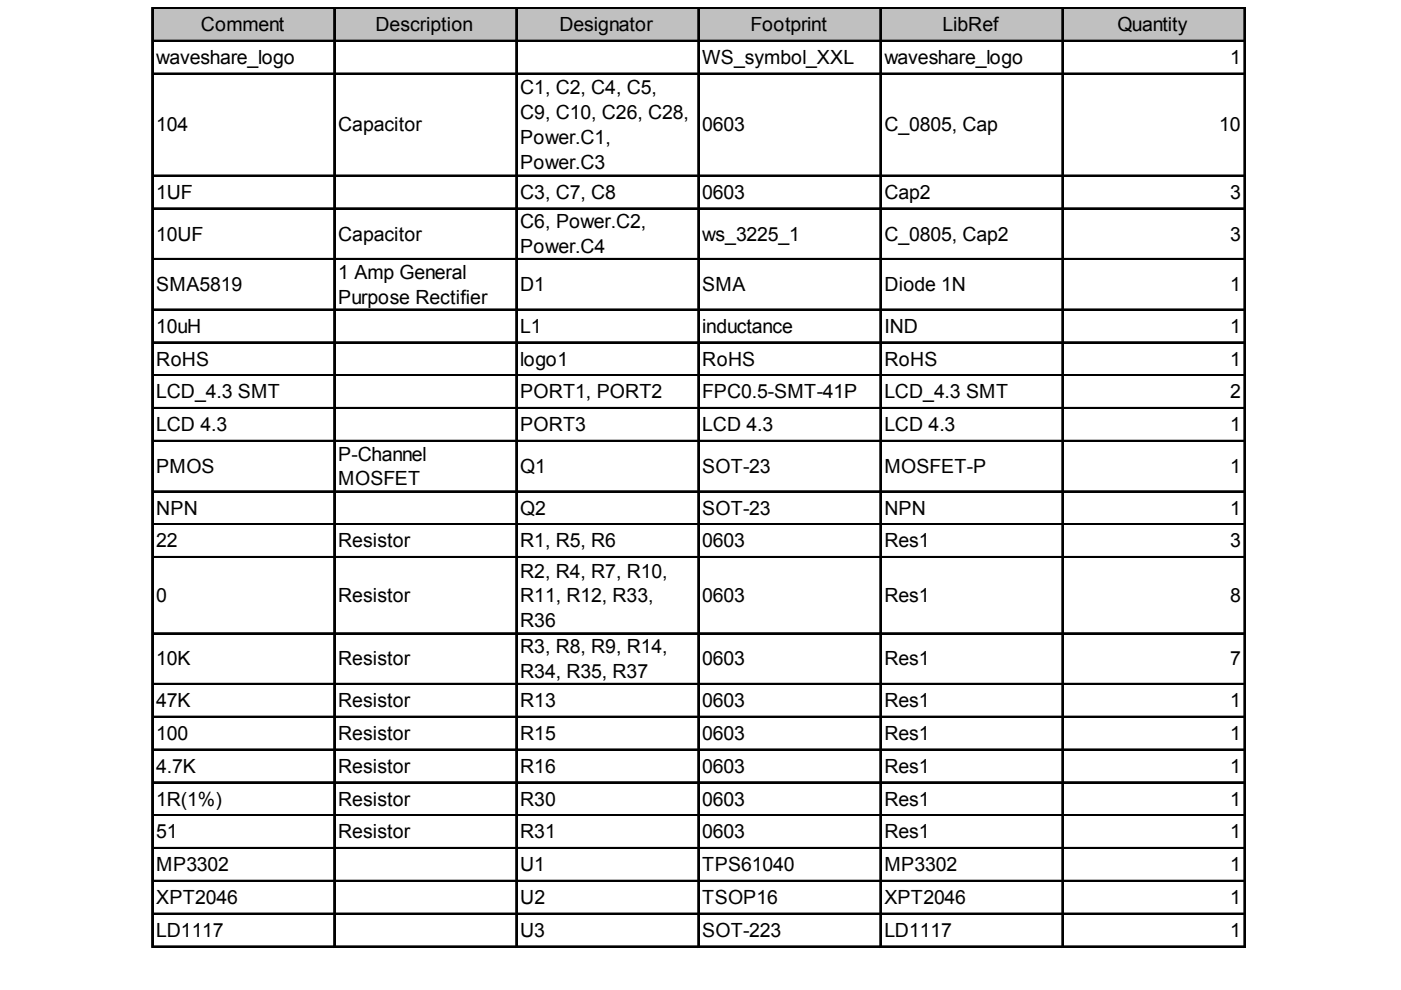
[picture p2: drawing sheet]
<svg xmlns="http://www.w3.org/2000/svg" width="297mm" height="210mm" viewBox="0 0 297 210" stroke-linecap="round" stroke-linejoin="round" font-family="sans-serif">
<defs><g id="words">
<g font-size="4.1">
<text x="42.6" y="6.6">Comment</text>
<text x="79.6" y="6.6">Description</text>
<text x="118.6" y="6.6">Designator</text>
<text x="159.1" y="6.6">Footprint</text>
<text x="199.8" y="6.6">LibRef</text>
<text x="236.9" y="6.6">Quantity</text>
<text x="33.1" y="13.6">waveshare_logo</text>
<text x="148.9" y="13.6">WS_symbol_XXL</text>
<text x="187.5" y="13.6">waveshare_logo</text>
<text x="260.8" y="13.6">1</text>
<text x="110.3" y="20">C1, C2, C4, C5,</text>
<text x="33.1" y="27.9">104</text>
<text x="71.7" y="27.9">Capacitor</text>
<text x="110.3" y="25.2">C9, C10, C26, C28,</text>
<text x="148.9" y="27.9">0603</text>
<text x="187.5" y="27.9">C_0805, Cap</text>
<text x="258.5" y="27.9">10</text>
<text x="110.3" y="30.5">Power.C1,</text>
<text x="110.3" y="35.8">Power.C3</text>
<text x="33.1" y="42.2">1UF</text>
<text x="110.3" y="42.2">C3, C7, C8</text>
<text x="148.9" y="42.2">0603</text>
<text x="187.5" y="42.2">Cap2</text>
<text x="260.8" y="42.2">3</text>
<text x="33.1" y="51">10UF</text>
<text x="71.7" y="51">Capacitor</text>
<text x="110.3" y="48.4">C6, Power.C2,</text>
<text x="110.3" y="53.6">Power.C4</text>
<text x="148.9" y="51">ws_3225_1</text>
<text x="187.5" y="51">C_0805, Cap2</text>
<text x="260.8" y="51">3</text>
<text x="71.7" y="59.1">1 Amp General</text>
<text x="33.1" y="61.7">SMA5819</text>
<text x="71.7" y="64.4">Purpose Rectifier</text>
<text x="110.3" y="61.7">D1</text>
<text x="148.9" y="61.7">SMA</text>
<text x="187.5" y="61.7">Diode 1N</text>
<text x="260.8" y="61.7">1</text>
<text x="33.1" y="70.6">10uH</text>
<text x="110.3" y="70.6">L1</text>
<text x="148.9" y="70.6">inductance</text>
<text x="187.5" y="70.6">IND</text>
<text x="260.8" y="70.6">1</text>
<text x="33.1" y="77.5">RoHS</text>
<text x="110.3" y="77.5">logo1</text>
<text x="148.9" y="77.5">RoHS</text>
<text x="187.5" y="77.5">RoHS</text>
<text x="260.8" y="77.5">1</text>
<text x="33.1" y="84.5">LCD_4.3 SMT</text>
<text x="110.3" y="84.5">PORT1, PORT2</text>
<text x="148.9" y="84.5">FPC0.5-SMT-41P</text>
<text x="187.5" y="84.5">LCD_4.3 SMT</text>
<text x="260.8" y="84.5">2</text>
<text x="33.1" y="91.4">LCD 4.3</text>
<text x="110.3" y="91.4">PORT3</text>
<text x="148.9" y="91.4">LCD 4.3</text>
<text x="187.5" y="91.4">LCD 4.3</text>
<text x="260.8" y="91.4">1</text>
<text x="33.1" y="100.3">PMOS</text>
<text x="71.7" y="97.6">P-Channel</text>
<text x="110.3" y="100.3">Q1</text>
<text x="148.9" y="100.3">SOT-23</text>
<text x="187.5" y="100.3">MOSFET-P</text>
<text x="260.8" y="100.3">1</text>
<text x="71.7" y="102.9">MOSFET</text>
<text x="33.1" y="109.1">NPN</text>
<text x="110.3" y="109.1">Q2</text>
<text x="148.9" y="109.1">SOT-23</text>
<text x="187.5" y="109.1">NPN</text>
<text x="260.8" y="109.1">1</text>
<text x="33.1" y="116.1">22</text>
<text x="71.7" y="116.1">Resistor</text>
<text x="110.3" y="116.1">R1, R5, R6</text>
<text x="148.9" y="116.1">0603</text>
<text x="187.5" y="116.1">Res1</text>
<text x="260.8" y="116.1">3</text>
<text x="110.3" y="122.5">R2, R4, R7, R10,</text>
<text x="33.1" y="127.7">0</text>
<text x="71.7" y="127.7">Resistor</text>
<text x="110.3" y="127.7">R11, R12, R33,</text>
<text x="148.9" y="127.7">0603</text>
<text x="187.5" y="127.7">Res1</text>
<text x="260.8" y="127.7">8</text>
<text x="110.3" y="133">R36</text>
<text x="33.1" y="141.1">10K</text>
<text x="71.7" y="141.1">Resistor</text>
<text x="110.3" y="138.5">R3, R8, R9, R14,</text>
<text x="110.3" y="143.7">R34, R35, R37</text>
<text x="148.9" y="141.1">0603</text>
<text x="187.5" y="141.1">Res1</text>
<text x="260.8" y="141.1">7</text>
<text x="33.1" y="149.9">47K</text>
<text x="71.7" y="149.9">Resistor</text>
<text x="110.3" y="149.9">R13</text>
<text x="148.9" y="149.9">0603</text>
<text x="187.5" y="149.9">Res1</text>
<text x="260.8" y="149.9">1</text>
<text x="33.1" y="156.9">100</text>
<text x="71.7" y="156.9">Resistor</text>
<text x="110.3" y="156.9">R15</text>
<text x="148.9" y="156.9">0603</text>
<text x="187.5" y="156.9">Res1</text>
<text x="260.8" y="156.9">1</text>
<text x="33.1" y="163.9">4.7K</text>
<text x="71.7" y="163.9">Resistor</text>
<text x="110.3" y="163.9">R16</text>
<text x="148.9" y="163.9">0603</text>
<text x="187.5" y="163.9">Res1</text>
<text x="260.8" y="163.9">1</text>
<text x="33.1" y="170.8">1R(1%)</text>
<text x="71.7" y="170.8">Resistor</text>
<text x="110.3" y="170.8">R30</text>
<text x="148.9" y="170.8">0603</text>
<text x="187.5" y="170.8">Res1</text>
<text x="260.8" y="170.8">1</text>
<text x="33.1" y="177.8">51</text>
<text x="71.7" y="177.8">Resistor</text>
<text x="110.3" y="177.8">R31</text>
<text x="148.9" y="177.8">0603</text>
<text x="187.5" y="177.8">Res1</text>
<text x="260.8" y="177.8">1</text>
<text x="33.1" y="184.7">MP3302</text>
<text x="110.3" y="184.7">U1</text>
<text x="148.9" y="184.7">TPS61040</text>
<text x="187.5" y="184.7">MP3302</text>
<text x="260.8" y="184.7">1</text>
<text x="33.1" y="191.7">XPT2046</text>
<text x="110.3" y="191.7">U2</text>
<text x="148.9" y="191.7">TSOP16</text>
<text x="187.5" y="191.7">XPT2046</text>
<text x="260.8" y="191.7">1</text>
<text x="33.1" y="198.6">LD1117</text>
<text x="110.3" y="198.6">U3</text>
<text x="148.9" y="198.6">SOT-223</text>
<text x="187.5" y="198.6">LD1117</text>
<text x="260.8" y="198.6">1</text>
</g>
</g></defs>
<path d="M32.5 1.9h231.5v7h-231.5z" fill="#c0c0c0"/>
<g fill="none" stroke="#000" stroke-width=".21">
<path d="M32.1 1.6v199.3M32.5 1.6h231.6M32.5 8.5h231.6M32.5 15.5h231.6M70.7 1.9v199M109.3 1.9v199M147.9 1.9v199M186.5 1.9v199M225.1 1.9v199M263.7 1.9v199M32.5 37.1h231.6M32.5 44.1h231.6"/>
<path d="M32.5 54.8h231.6M32.5 65.5h231.6M32.5 72.5h231.6M32.5 79.4h231.6M32.5 86.4h231.6M32.5 93.3h231.6M32.5 104.1h231.6M32.5 111h231.6M32.5 118h231.6M32.5 134.2h231.6M32.5 144.9h231.6M32.5 151.8h231.6"/>
<path d="M32.5 158.8h231.6M32.5 165.7h231.6M32.5 172.7h231.6M32.5 179.7h231.6M32.5 186.6h231.6M32.5 193.6h231.6M32.5 200.5h231.6"/>
</g>
<path d="M32.3 1.6v199.3M70.9 1.9v199M109.5 1.9v199M148.1 1.9v199M186.7 1.9v199M225.3 1.9v199M263.9 1.9v199" fill="none" stroke="#000" stroke-width=".39"/>
<g fill="none" stroke="#000" stroke-width=".38">
<path d="M32.5 1.7h231.6M32.5 8.7h231.6M32.5 15.7h231.6M32.5 37.3h231.6M32.5 44.2h231.6M32.5 55h231.6M32.5 65.7h231.6M32.5 72.6h231.6M32.5 79.6h231.6M32.5 86.6h231.6M32.5 93.5h231.6M32.5 104.2h231.6"/>
<path d="M32.5 111.2h231.6M32.5 118.2h231.6M32.5 134.3h231.6M32.5 145.1h231.6M32.5 152h231.6M32.5 159h231.6M32.5 165.9h231.6M32.5 172.9h231.6M32.5 179.9h231.6M32.5 186.8h231.6M32.5 193.8h231.6M32.5 200.7h231.6"/>
</g>
<use href="#words"/>
</svg>
